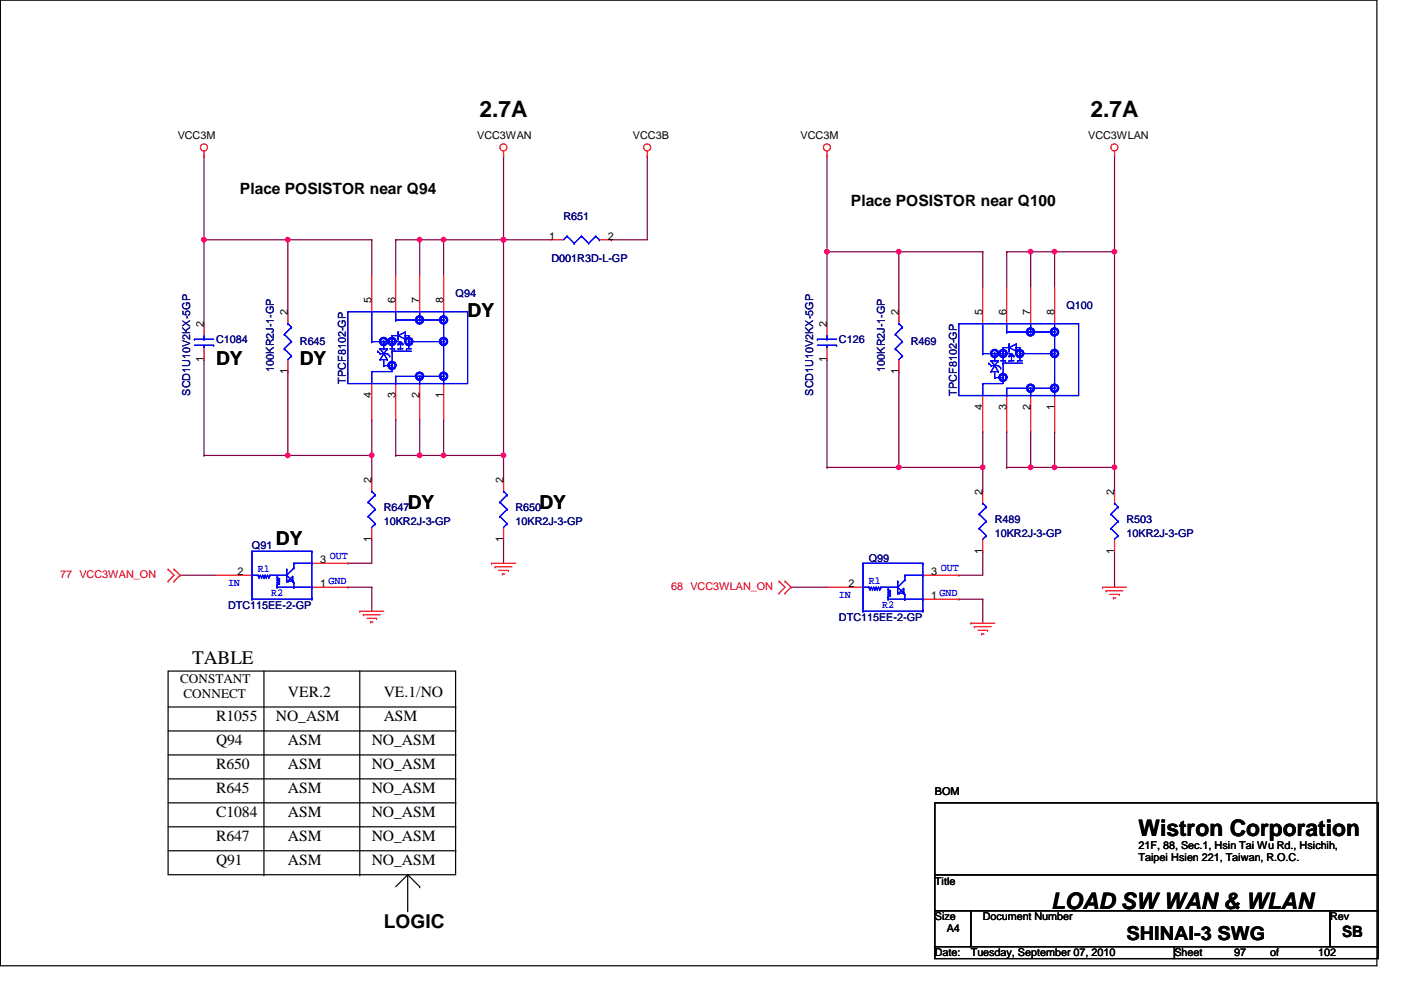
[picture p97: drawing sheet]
<svg xmlns="http://www.w3.org/2000/svg" width="297mm" height="210mm" viewBox="0 0 297 210" stroke-linecap="round" stroke-linejoin="round" font-family="sans-serif">
<defs><g id="words">
<g font-size="4.8">
<text x="101.7" y="24.8">2.7A</text>
<text x="231.2" y="24.8">2.7A</text>
<text x="241.4" y="177.2">Wistron Corporation</text>
<text x="222.8" y="192.7">LOAD SW WAN &amp; WLAN</text>
</g>
<g font-size="4.1">
<text x="99.1" y="67.3">DY</text>
<text x="45.8" y="77.5">DY</text>
<text x="63.6" y="77.5">DY</text>
<text x="86.4" y="107.9">DY</text>
<text x="114.4" y="107.9">DY</text>
<text x="58.5" y="115.6">DY</text>
<text x="40.7" y="140.8">TABLE</text>
<text x="81.4" y="196.8">LOGIC</text>
<text x="238.8" y="199.4">SHINAI-3 SWG</text>
</g>
<g font-size="3.3">
<text x="50.9" y="41.2">Place POSISTOR near Q94</text>
<text x="180.4" y="43.8">Place POSISTOR near Q100</text>
<text x="61" y="147.8">VER.2</text>
<text x="81.4" y="147.8">VE.1/NO</text>
<text x="45.8" y="152.9">R1055</text>
<text x="58.5" y="152.9">NO_ASM</text>
<text x="81.4" y="152.9">ASM</text>
<text x="45.8" y="157.9">Q94</text>
<text x="61" y="157.9">ASM</text>
<text x="78.8" y="157.9">NO_ASM</text>
<text x="45.8" y="163">R650</text>
<text x="61" y="163">ASM</text>
<text x="78.8" y="163">NO_ASM</text>
<text x="45.8" y="168.1">R645</text>
<text x="45.8" y="173.2">C1084</text>
<text x="61" y="168.1">ASM</text>
<text x="61" y="173.2">ASM</text>
<text x="78.8" y="168.1">NO_ASM</text>
<text x="78.8" y="173.2">NO_ASM</text>
<text x="45.8" y="178.3">R647</text>
<text x="61" y="178.3">ASM</text>
<text x="78.8" y="178.3">NO_ASM</text>
<text x="45.8" y="183.3">Q91</text>
<text x="61" y="183.3">ASM</text>
<text x="78.8" y="183.3">NO_ASM</text>
<text x="284.6" y="198.7">SB</text>
</g>
<g font-size="2.8">
<text x="38.2" y="144.8">CONSTANT</text>
<text x="38.9" y="148.1">CONNECT</text>
</g>
<g font-size="2.3">
<text x="37.7" y="29.5">VCC3M</text>
<text x="101.2" y="29.5">VCC3WAN</text>
<text x="134.2" y="29.5">VCC3B</text>
<text x="169.8" y="29.5">VCC3M</text>
<text x="230.7" y="29.5">VCC3WLAN</text>
<text x="116.4" y="50.8">1</text>
<text x="128.9" y="50.8">2</text>
<text x="78.8" y="64.3" transform="rotate(-90 78.8 64.3)">5</text>
<text x="83.9" y="64.3" transform="rotate(-90 83.9 64.3)">6</text>
<text x="88.9" y="64.3" transform="rotate(-90 88.9 64.3)">7</text>
<text x="94" y="64.3" transform="rotate(-90 94 64.3)">8</text>
<text x="43.2" y="69.4" transform="rotate(-90 43.2 69.4)">2</text>
<text x="61" y="66.8" transform="rotate(-90 61 66.8)">2</text>
<text x="175.3" y="69.4" transform="rotate(-90 175.3 69.4)">2</text>
<text x="190.5" y="66.8" transform="rotate(-90 190.5 66.8)">2</text>
<text x="208.3" y="66.8" transform="rotate(-90 208.3 66.8)">5</text>
<text x="213.4" y="66.8" transform="rotate(-90 213.4 66.8)">6</text>
<text x="218.5" y="66.8" transform="rotate(-90 218.5 66.8)">7</text>
<text x="223.6" y="66.8" transform="rotate(-90 223.6 66.8)">8</text>
<text x="43.2" y="76.8" transform="rotate(-90 43.2 76.8)">1</text>
<text x="175.3" y="76.8" transform="rotate(-90 175.3 76.8)">1</text>
<text x="61" y="79.3" transform="rotate(-90 61 79.3)">1</text>
<text x="190.5" y="79.3" transform="rotate(-90 190.5 79.3)">1</text>
<text x="78.8" y="84.4" transform="rotate(-90 78.8 84.4)">4</text>
<text x="83.9" y="84.4" transform="rotate(-90 83.9 84.4)">3</text>
<text x="88.9" y="84.4" transform="rotate(-90 88.9 84.4)">2</text>
<text x="94" y="84.4" transform="rotate(-90 94 84.4)">1</text>
<text x="208.3" y="86.9" transform="rotate(-90 208.3 86.9)">4</text>
<text x="213.4" y="86.9" transform="rotate(-90 213.4 86.9)">3</text>
<text x="218.5" y="86.9" transform="rotate(-90 218.5 86.9)">2</text>
<text x="223.6" y="86.9" transform="rotate(-90 223.6 86.9)">1</text>
<text x="78.8" y="102.4" transform="rotate(-90 78.8 102.4)">2</text>
<text x="106.7" y="102.4" transform="rotate(-90 106.7 102.4)">2</text>
<text x="208.3" y="104.9" transform="rotate(-90 208.3 104.9)">2</text>
<text x="236.3" y="104.9" transform="rotate(-90 236.3 104.9)">2</text>
<text x="67.9" y="119.4">3</text>
<text x="78.8" y="114.9" transform="rotate(-90 78.8 114.9)">1</text>
<text x="106.7" y="114.9" transform="rotate(-90 106.7 114.9)">1</text>
<text x="208.3" y="117.4" transform="rotate(-90 208.3 117.4)">1</text>
<text x="236.3" y="117.4" transform="rotate(-90 236.3 117.4)">1</text>
<text x="50.4" y="121.9">2</text>
<text x="67.9" y="124.5">1</text>
<text x="179.9" y="124.5">2</text>
<text x="197.4" y="121.9">3</text>
<text x="197.4" y="127">1</text>
<text x="198.2" y="168.5">BOM</text>
<text x="241.4" y="179.9">21F, 88, Sec.1, Hsin Tai Wu Rd., Hsichih,</text>
<text x="241.4" y="182.6">Taipei Hsien 221, Taiwan, R.O.C.</text>
<text x="198.2" y="187.5">Title</text>
<text x="198.2" y="195.2">Size</text>
<text x="200.7" y="197.7">A4</text>
<text x="208.4" y="195.2">Document Number</text>
<text x="282" y="195.2">Rev</text>
<text x="198.2" y="202.8">Date:</text>
<text x="205.8" y="202.8">Tuesday, September 07, 2010</text>
<text x="249" y="202.8">Sheet</text>
<text x="261.7" y="202.8">97</text>
<text x="269.3" y="202.8">of</text>
<text x="279.5" y="202.8">102</text>
</g>
<g font-size="2.3" fill="#000080">
<text x="119.5" y="46.6">R651</text>
<text x="116.9" y="55.5">D001R3D-L-GP</text>
<text x="96.6" y="63.1">Q94</text>
<text x="226.1" y="65.6">Q100</text>
<text x="45.8" y="72.7">C1084</text>
<text x="63.6" y="73.2">R645</text>
<text x="177.9" y="72.7">C126</text>
<text x="193.1" y="73.2">R469</text>
<text x="40.3" y="83.9" transform="rotate(-90 40.3 83.9)">SCD1U10V2KX-5GP</text>
<text x="58.1" y="78.8" transform="rotate(-90 58.1 78.8)">100KR2J-1-GP</text>
<text x="73.3" y="81.3" transform="rotate(-90 73.3 81.3)">TPCF8102-GP</text>
<text x="172.4" y="83.9" transform="rotate(-90 172.4 83.9)">SCD1U10V2KX-5GP</text>
<text x="187.6" y="78.8" transform="rotate(-90 187.6 78.8)">100KR2J-1-GP</text>
<text x="202.9" y="83.9" transform="rotate(-90 202.9 83.9)">TPCF8102-GP</text>
<text x="81.4" y="108.3">R647</text>
<text x="81.4" y="111.3">10KR2J-3-GP</text>
<text x="109.3" y="108.3">R650</text>
<text x="109.3" y="111.3">10KR2J-3-GP</text>
<text x="210.9" y="110.8">R489</text>
<text x="210.9" y="113.9">10KR2J-3-GP</text>
<text x="238.8" y="110.8">R503</text>
<text x="238.8" y="113.9">10KR2J-3-GP</text>
<text x="53.4" y="116.4">Q91</text>
<text x="184.2" y="119.2">Q99</text>
<text x="48.3" y="129.1">DTC115EE-2-GP</text>
<text x="177.9" y="131.7">DTC115EE-2-GP</text>
</g>
<g font-size="2.3" fill="#00f">
<text x="69.9" y="118.5">OUT</text>
<text x="48.3" y="124.3">IN</text>
<text x="54.7" y="121.3">R1</text>
<text x="69.7" y="123.8">GND</text>
<text x="184.2" y="123.8">R1</text>
<text x="199.5" y="121">OUT</text>
<text x="57.5" y="126.4">R2</text>
<text x="177.9" y="126.9">IN</text>
<text x="187" y="128.9">R2</text>
<text x="199.2" y="126.4">GND</text>
</g>
<g font-size="2.3" fill="#f00">
<text x="12.8" y="122.5">77 VCC3WAN_ON</text>
<text x="142.3" y="125.1">68 VCC3WLAN_ON</text>
</g>
</g></defs>
<path d="M.1 0h291.8v204.8h-291.8z" fill="none" stroke="#000" stroke-width=".25"/>
<path d="M208.4 53.4h.1M208.4 53.4v7.6M190.6 99.1h.1M190.6 99.1h17.8M208.4 99.1h.1M208.4 99.1v5.1" fill="none" stroke="#800040" stroke-width=".25"/>
<circle cx="208.3" cy="99.1" r=".49" fill="#f0f"/>
<circle cx="208.3" cy="99.1" r=".49" fill="none" stroke="#f0f" stroke-width=".25"/>
<g fill="none" stroke="#800040" stroke-width=".25">
<path d="M175.3 33.1h.1M175.3 33.1v20.3M190.6 53.4h.1M190.6 53.4h17.8M208.4 91.5h.1M208.4 91.5v7.6M213.4 91.5h.1M213.4 91.5v7.6M236.3 99.1h.1M236.3 99.1v5.1M208.4 116.9h.1M208.4 116.9v5.1h-5.1"/>
<path d="M236.3 116.9h.1M236.3 116.9v7.6M167.7 124.5h.1M167.7 124.5h7.6M203.3 122h.1M208.4 127h.1M208.4 127v5.1"/>
</g>
<circle cx="190.6" cy="53.4" r=".49" fill="#f0f"/>
<circle cx="190.6" cy="53.4" r=".49" fill="none" stroke="#f0f" stroke-width=".25"/>
<path d="M218.5 99.1h.1M218.5 99.1h5.1" fill="none" stroke="#800040" stroke-width=".25"/>
<circle cx="218.5" cy="99.1" r=".49" fill="#f0f"/>
<circle cx="218.5" cy="99.1" r=".49" fill="none" stroke="#f0f" stroke-width=".25"/>
<path d="M223.6 91.5h.1M223.6 91.5v7.6" fill="none" stroke="#800040" stroke-width=".25"/>
<circle cx="223.6" cy="99.1" r=".49" fill="#f0f"/>
<circle cx="223.6" cy="99.1" r=".49" fill="none" stroke="#f0f" stroke-width=".25"/>
<path d="M218.5 53.4h.1M218.5 53.4h5.1" fill="none" stroke="#800040" stroke-width=".25"/>
<circle cx="218.5" cy="53.4" r=".49" fill="#f0f"/>
<circle cx="218.5" cy="53.4" r=".49" fill="none" stroke="#f0f" stroke-width=".25"/>
<g fill="none" stroke="#800040" stroke-width=".25">
<path d="M175.3 53.4h.1M175.3 53.4h15.3M175.3 53.4v15.2M190.6 53.4h.1M190.6 53.4v12.7M213.4 53.4h.1M213.4 53.4h5.1M213.4 53.4v7.6M223.6 53.4h.1M223.6 53.4v7.6M175.3 76.2h.1M175.3 76.2v22.9"/>
<path d="M213.4 99.1h.1M218.5 91.5h.1M218.5 91.5v7.6h-5.1M203.3 127h.1M203.3 127h5.1"/>
</g>
<circle cx="175.3" cy="53.4" r=".49" fill="#f0f"/>
<circle cx="175.3" cy="53.4" r=".49" fill="none" stroke="#f0f" stroke-width=".25"/>
<path d="M218.5 53.4h.1M218.5 53.4v7.6M223.6 53.4h.1M223.6 53.4h12.7" fill="none" stroke="#800040" stroke-width=".25"/>
<circle cx="223.6" cy="53.4" r=".49" fill="#f0f"/>
<circle cx="223.6" cy="53.4" r=".49" fill="none" stroke="#f0f" stroke-width=".25"/>
<path d="M190.6 78.8h.1M190.6 78.8v20.3h-15.3M175.3 99.1h.1" fill="none" stroke="#800040" stroke-width=".25"/>
<circle cx="190.6" cy="99.1" r=".49" fill="#f0f"/>
<circle cx="190.6" cy="99.1" r=".49" fill="none" stroke="#f0f" stroke-width=".25"/>
<path d="M236.3 53.4h.1M236.3 53.4v45.7" fill="none" stroke="#800040" stroke-width=".25"/>
<circle cx="236.3" cy="99.1" r=".49" fill="#f0f"/>
<circle cx="236.3" cy="99.1" r=".49" fill="none" stroke="#f0f" stroke-width=".25"/>
<circle cx="236.3" cy="53.4" r=".49" fill="#f0f"/>
<circle cx="236.3" cy="53.4" r=".49" fill="none" stroke="#f0f" stroke-width=".25"/>
<path d="M78.8 50.8h.1M78.8 50.8v7.7M61 96.6h.1M61 96.6h17.8M78.8 96.6h.1M78.8 96.6v5M223.6 99.1h.1M223.6 99.1h12.7" fill="none" stroke="#800040" stroke-width=".25"/>
<circle cx="78.8" cy="96.5" r=".49" fill="#f0f"/>
<circle cx="78.8" cy="96.5" r=".49" fill="none" stroke="#f0f" stroke-width=".25"/>
<g fill="none" stroke="#800040" stroke-width=".25">
<path d="M43.3 33.1h.1M43.3 33.1v17.7M61 50.8h.1M61 50.8h17.8M78.8 88.9h.1M78.8 88.9v7.7M83.9 88.9h.1M83.9 88.9v7.7M106.8 96.6h.1M106.8 96.6v5M73.7 119.4h.1M78.8 114.3h.1"/>
<path d="M78.8 114.3v5.1h-5.1M106.8 114.3h.1M106.8 114.3v5.1M38.2 122h.1M38.2 122h7.6M78.8 124.5h.1M78.8 124.5v5.1"/>
</g>
<circle cx="61" cy="50.8" r=".49" fill="#f0f"/>
<circle cx="61" cy="50.8" r=".49" fill="none" stroke="#f0f" stroke-width=".25"/>
<path d="M89 96.6h.1M89 96.6h5.1" fill="none" stroke="#800040" stroke-width=".25"/>
<circle cx="89" cy="96.5" r=".49" fill="#f0f"/>
<circle cx="89" cy="96.5" r=".49" fill="none" stroke="#f0f" stroke-width=".25"/>
<path d="M94.1 88.9h.1M94.1 88.9v7.7" fill="none" stroke="#800040" stroke-width=".25"/>
<circle cx="94" cy="96.5" r=".49" fill="#f0f"/>
<circle cx="94" cy="96.5" r=".49" fill="none" stroke="#f0f" stroke-width=".25"/>
<path d="M89 50.8h.1M89 50.8h5.1" fill="none" stroke="#800040" stroke-width=".25"/>
<circle cx="89" cy="50.8" r=".49" fill="#f0f"/>
<circle cx="89" cy="50.8" r=".49" fill="none" stroke="#f0f" stroke-width=".25"/>
<g fill="none" stroke="#800040" stroke-width=".25">
<path d="M43.3 50.8h.1M43.3 50.8h17.7M43.3 50.8v17.8M61 50.8h.1M61 50.8v15.3M83.9 50.8h.1M83.9 50.8h5.1M83.9 50.8v7.7M94.1 50.8h.1M94.1 50.8v7.7M43.3 76.2h.1M43.3 76.2v20.4"/>
<path d="M83.9 96.6h.1M89 88.9h.1M89 88.9v7.7h-5.1M73.7 124.5h.1M73.7 124.5h5.1"/>
</g>
<circle cx="43.2" cy="50.8" r=".49" fill="#f0f"/>
<circle cx="43.2" cy="50.8" r=".49" fill="none" stroke="#f0f" stroke-width=".25"/>
<path d="M89 50.8h.1M89 50.8v7.7M94.1 50.8h.1M94.1 50.8h12.7" fill="none" stroke="#800040" stroke-width=".25"/>
<circle cx="106.7" cy="50.8" r=".49" fill="#f0f"/>
<circle cx="106.7" cy="50.8" r=".49" fill="none" stroke="#f0f" stroke-width=".25"/>
<circle cx="94" cy="50.8" r=".49" fill="#f0f"/>
<circle cx="94" cy="50.8" r=".49" fill="none" stroke="#f0f" stroke-width=".25"/>
<path d="M61 78.8h.1M61 78.8v17.8h-17.7M43.3 96.6h.1" fill="none" stroke="#800040" stroke-width=".25"/>
<circle cx="61" cy="96.5" r=".49" fill="#f0f"/>
<circle cx="61" cy="96.5" r=".49" fill="none" stroke="#f0f" stroke-width=".25"/>
<path d="M106.8 50.8h.1M106.8 50.8v45.8" fill="none" stroke="#800040" stroke-width=".25"/>
<circle cx="106.7" cy="96.5" r=".49" fill="#f0f"/>
<circle cx="106.7" cy="96.5" r=".49" fill="none" stroke="#f0f" stroke-width=".25"/>
<circle cx="106.7" cy="50.8" r=".49" fill="#f0f"/>
<circle cx="106.7" cy="50.8" r=".49" fill="none" stroke="#f0f" stroke-width=".25"/>
<path d="M106.8 33.1h.1M106.8 33.1v17.7M137.2 33.1h.1M137.2 33.1v17.7h-7.6M236.3 33.1h.1M236.3 33.1v20.3M106.8 50.8h.1M106.8 50.8h10.1M129.6 50.8h.1M94.1 96.6h.1M94.1 96.6h12.7" fill="none" stroke="#800040" stroke-width=".25"/>
<g fill="none" stroke="#f00" stroke-width=".25">
<path d="M43.3 33.1h.1M43.3 32v1.1M106.8 33.1h.1M106.8 32v1.1M137.2 33.1h.1M137.2 32v1.1M175.3 33.1h.1M175.3 32v1.1M236.3 33.1h.1M236.3 32v1.1M78.8 58.5v7.6M83.9 58.5v7.6"/>
<path d="M89 58.5v7.6M94.1 58.5v7.6M61 66.1v2.5M61 76.2v2.6M190.6 66.1v2.5M190.6 76.2v2.6M78.8 81.3v7.6M83.9 81.3v7.6M89 81.3v7.6M94.1 81.3v7.6M66.1 119.4h7.6M104.2 119.4h.1"/>
<path d="M104.2 119.4h5.1M106.8 101.6v2.6M106.8 111.8v2.5M35.6 120.7h.1M35.6 123.2h.1M35.6 120.7l1.3 1.3-1.3 1.2M36.9 123.2h.1M36.9 120.7h.1M36.9 120.7l1.3 1.3-1.3 1.2M45.8 122h7.6M66.1 124.5h7.6M76.3 129.6h.1"/>
<path d="M76.3 129.6h5.1M77 130.3h.1M77 130.3h3.6M77.8 131.1h2M78.6 131.9h.1M78.6 131.9h.5M79.8 131.1h.1M105 120.2h.1M105 120.2h3.5M105.7 120.9h2.1M106.5 121.7h.1M106.5 121.7h.5"/>
<path d="M107.8 120.9h.1M165.2 123.2h.1M165.2 125.8h.1M165.2 123.2l1.3 1.3-1.3 1.3M166.5 125.8h.1M166.5 123.2h.1M166.5 123.2l1.2 1.3-1.2 1.3M175.3 124.5h7.7M195.7 122h7.6M195.7 127h7.6M205.8 132.1h.1M205.8 132.1h5.1"/>
<path d="M206.6 132.9h.1M206.6 132.9h3.5M207.3 133.6h2.1M208.1 134.4h.1M208.1 134.4h.5M209.4 133.6h.1M233.8 124.5h.1M233.8 124.5h5M234.5 125.3h.1M234.5 125.3h3.6M235.3 126h2M236 126.8h.1"/>
<path d="M236 126.8h.6M237.3 126h.1"/>
<circle cx="43.2" cy="31.3" r=".75"/>
<circle cx="106.7" cy="31.3" r=".75"/>
<circle cx="137.2" cy="31.3" r=".75"/>
<circle cx="175.3" cy="31.3" r=".75"/>
<circle cx="236.3" cy="31.3" r=".75"/>
</g>
<g fill="none" stroke="#000" stroke-width=".25">
<path d="M35.6 142.3h61v43.2h-61zM35.6 149.9h61M35.6 155h61M56 142.3v43.2M76.3 142.3v43.2M96.6 149.9h.1M96.6 155h.1M35.6 175.3h61M35.6 160.1h61M35.6 165.1h61M35.6 170.2h61M96.6 175.3h.1"/>
<path d="M96.6 160.1h.1M96.6 165.1h.1M96.6 170.2h.1M198.2 170.2h94v15.3h-94zM35.6 180.4h61M56 185.5h.1M76.3 185.5h.1M86.4 185.5h.1M86.4 193.1h.1M86.4 185.5l-2.5 2.5M86.4 185.5l2.6 2.5M86.4 185.5v7.6"/>
<path d="M89 188h.1M96.6 180.4h.1M198.2 185.5h94v7.6h-94zM198.2 193.1h7.6v7.6h-7.6zM205.8 193.1h76.2v7.6h-76.2zM282 193.1h10.2v7.6h-10.2zM198.2 200.7h50.8v2.5h-50.8zM249 200.7h43.2v2.5h-43.2z"/>
</g>
<g fill="none" stroke="#00f" stroke-width=".25">
<path d="M60.3 74h.1M60.3 70.9h.1M60.3 74l1.5 1.5M60.3 70.9l1.5 1.5M61 68.6h.1M61 68.6l.8 .8M61.8 75.5h.1M61.8 72.4h.1M61.8 69.4h.1M61.8 75.5l-.8 .7M61.8 72.4l-1.5 1.6M61.8 69.4l-1.5 1.5"/>
<path d="M73.7 66.1h25.4v15.2h-25.4zM78.8 72.4h.1M78.8 78.8h.1M78.8 66.1v6.3M78.8 78.8v2.5M78.8 72.4h6.1M80.1 74.5h.1M80.1 74.5l.5 .5M80.6 74h.1M80.6 75h.1M80.6 76.2h.1M80.6 74h1.5"/>
<path d="M80.6 74l.8 1M80.6 75h1.5M80.6 76.2h1.5M81.4 75h.1M81.4 74h.1M81.4 77.5h.1M81.4 72.4v1.6M81.4 76.2v1.3M81.4 75l-.8 1.2M81.4 75l.7 1.2M82.1 74h.1M82.1 75h.1"/>
<path d="M82.1 76.2h.1M82.1 74l-.7 1M82.1 75l.5 .5M82.6 75.5h.1M82.6 74h1M83.1 72.9h.1M83.1 71.2h.1M83.1 74h.1M83.1 74.5h.1M83.1 71.2v2.8M83.1 74.5v4.3h-4.3M83.1 71.2h1.3"/>
<path d="M83.1 74.5h4.1M83.6 74h.1M83.9 67.9h.1M83.9 79.8h.1M83.9 67.9h10.2M83.9 66.1v1.8M83.9 79.8v1.5M83.9 79.8h10.2M84.4 71.2h.1M84.4 71.7h.1M84.4 71.9h.1M84.4 70.4h.1"/>
<path d="M84.4 72.9h.1M84.4 74h.1M84.4 74h1M84.4 71.2l1.5 .7M84.4 70.4v1.5M84.4 72.9h1M84.9 72.4h.1M84.9 72.4v1.6M84.9 72.4l.5 .5M84.9 72.4l-.5 .5M85.4 72.9h.1M85.9 71.9h.1"/>
<path d="M85.9 70.4h.1M85.9 71.2h.1M85.9 71.2h.8M85.9 70.4l-1.5 .8M85.9 70.4v1.5M86.2 74h.1M86.2 74h1M86.7 71.2h.1M86.7 72.9h.1M86.7 72.4h.1M86.7 71.2v2.8M86.7 72.4h7.4"/>
<path d="M89 67.9h.1M89 66.1v1.8M89 79.8v1.5M94.1 66.1v15.2M189.8 74h.1M189.8 70.9h.1M189.8 74l1.5 1.5M189.8 70.9l1.5 1.5M190.6 68.6h.1M190.6 68.6l.7 .8M191.3 75.5h.1M191.3 72.4h.1"/>
<path d="M191.3 69.4h.1M191.3 75.5l-.7 .7M191.3 72.4l-1.5 1.6M191.3 69.4l-1.5 1.5M83.9 81.3h.1M89 81.3h.1M94.1 81.3h.1M53.4 116.9h.1M53.4 116.9v10.1M53.4 116.9h12.7M62.3 119.4h.1M62.3 119.4v1"/>
<path d="M62.3 119.4h3.8M66.1 119.4h.1M66.1 116.9h.1M66.1 116.9v10.1M106 109.5h.1M106 106.5h.1M106 109.5l1.5 1.5M106 106.5l1.5 1.5M106.8 104.2h.1M106.8 104.2l.7 .7M107.5 111h.1M107.5 108h.1"/>
<path d="M107.5 104.9h.1M107.5 111l-.7 .8M107.5 108l-1.5 1.5M107.5 104.9l-1.5 1.6M183 119.4h.1M183 119.4h12.7M183 119.4v10.2M195.7 119.4h.1M195.7 119.4v10.2M53.4 127h.1M53.4 122h1.3M53.4 127h12.7"/>
<path d="M54.7 122h.1M54.7 122l.2 .5M54.9 122.5h.1M55.2 122h.1M55.2 122l-.3 .5M55.2 122l.3 .5M55.5 122.5h.1M55.7 122h.1M55.7 122l-.2 .5M55.7 122l.3 .5M56 122.5h.1M56.2 122h.1"/>
<path d="M56.2 122l-.2 .5M56.2 122l.3 .5M56.5 122.5h.1M56.7 122h.1M56.7 122l-.2 .5M56.7 122l.3 .5M57 122.5h.1M57.2 122h.1M57.2 122h3.6M57.2 122l-.2 .5M58.8 122.5h.1M58.8 123h.1"/>
<path d="M58.8 123.5h.1M58.8 124h.1M58.8 124.5h.1M58.8 124.5h7.3M58.8 122v.5M58.8 124v.5M58.8 122.5l.5 .2M58.8 123l.5 .2M58.8 123.5l.5 .2M59.3 122.7h.1M59.3 123.2h.1M59.3 123.7h.1"/>
<path d="M59.3 122.7l-.5 .3M59.3 123.2l-.5 .3M59.3 123.7l-.5 .3M60.8 122h.1M60.8 120.7h.1M60.8 123.2h.1M60.8 120.7v2.5M60.8 122l1.5 1.5M61 123.2h.1M61 123.2h1.1M62.1 122.2h.1M62.1 123h.1"/>
<path d="M62.1 123.2h.1M62.1 122.2l-1.1 1M62.1 122.2v1M62.3 123.5h.1M62.3 124.5h.1M62.3 120.4h.1M62.3 123.5v1M62.3 120.4l-1.5 1.6M66.1 124.5h.1M66.1 126.8h.1M66.1 127h.1M183 129.6h.1"/>
<path d="M183 124.5h1.2M183 129.6h12.7M184.2 124.5h.1M184.2 124.5l.3 .5M184.5 125h.1M184.7 124.5h.1M184.7 124.5l-.2 .5M184.7 124.5l.3 .5M185 125h.1M185.2 124.5h.1M185.2 124.5l-.2 .5M185.2 124.5l.3 .5"/>
<path d="M185.5 125h.1M185.8 124.5h.1M185.8 124.5l-.3 .5M185.8 124.5l.2 .5M186 125h.1M186.3 124.5h.1M186.3 124.5l-.3 .5M186.3 124.5l.2 .5M186.5 125h.1M186.8 124.5h.1M186.8 124.5h3.5M186.8 124.5l-.3 .5"/>
<path d="M188.3 125h.1M188.3 125.5h.1M188.3 126h.1M188.3 126.5h.1M188.3 127h.1M188.3 127h7.4M188.3 124.5v.5M188.3 126.5v.5M188.3 125l.5 .3M188.3 125.5l.5 .3M188.3 126l.5 .3M188.8 125.3h.1"/>
<path d="M188.8 125.8h.1M188.8 126.3h.1M188.8 125.3l-.5 .2M188.8 125.8l-.5 .2M188.8 126.3l-.5 .2M190.3 124.5h.1M190.3 123.2h.1M190.3 125.8h.1M190.3 123.2v2.6M190.3 124.5l1.6 1.5M190.6 125.8h.1M190.6 125.8h1"/>
<path d="M191.6 124.8h.1M191.6 125.5h.1M191.6 125.8h.1M191.6 124.8l-1 1M191.6 124.8v1M191.9 126h.1M191.9 127h.1M191.9 123h.1M191.9 122h.1M191.9 122h3.8M191.9 122v1M191.9 126v1"/>
<path d="M191.9 123l-1.6 1.5M195.7 127h.1M195.7 122h.1M195.7 129.3h.1M195.7 129.6h.1"/>
</g>
<path d="M88.8 79.6h.3v.3h-.3z" fill-rule="evenodd" fill="#00f"/>
<path d="M88.8 79.6h.3v.3h-.3z" fill="none" stroke="#00f" stroke-width="1.5"/>
<path d="M93.9 79.6h.3v.3h-.3z" fill-rule="evenodd" fill="#00f"/>
<path d="M93.9 79.6h.3v.3h-.3z" fill="none" stroke="#00f" stroke-width="1.5"/>
<path d="M93.9 72.2h.3v.4h-.3z" fill-rule="evenodd" fill="#00f"/>
<path d="M93.9 72.2h.3v.4h-.3z" fill="none" stroke="#00f" stroke-width="1.5"/>
<path d="M93.9 67.7h.3v.3h-.3z" fill-rule="evenodd" fill="#00f"/>
<path d="M93.9 67.7h.3v.3h-.3z" fill="none" stroke="#00f" stroke-width="1.5"/>
<path d="M88.8 67.7h.3v.3h-.3z" fill-rule="evenodd" fill="#00f"/>
<path d="M88.8 67.7h.3v.3h-.3z" fill="none" stroke="#00f" stroke-width="1.5"/>
<path d="M86.5 72.2h.3v.4h-.3z" fill-rule="evenodd" fill="#00f"/>
<path d="M86.5 72.2h.3v.4h-.3z" fill="none" stroke="#00f" stroke-width="1.5"/>
<path d="M82.9 72.2h.4v.4h-.4z" fill-rule="evenodd" fill="#00f"/>
<path d="M82.9 72.2h.4v.4h-.4z" fill="none" stroke="#00f" stroke-width="1.5"/>
<path d="M81.2 72.2h.3v.4h-.3z" fill-rule="evenodd" fill="#00f"/>
<path d="M81.2 72.2h.3v.4h-.3z" fill="none" stroke="#00f" stroke-width="1.5"/>
<path d="M81.4 77.5h.1M81.4 77.5h1.7" fill="none" stroke="#00f" stroke-width=".25"/>
<path d="M82.9 77.3h.4v.3h-.4z" fill-rule="evenodd" fill="#00f"/>
<path d="M82.9 77.3h.4v.3h-.4z" fill="none" stroke="#00f" stroke-width="1.5"/>
<g fill="none" stroke="#00f" stroke-width=".25">
<path d="M73.7 66.1h25.4v15.2h-25.4zM78.8 72.4h.1M78.8 78.8h.1M78.8 66.1v6.3M78.8 78.8v2.5M78.8 72.4h6.1M80.1 74.5h.1M80.1 74.5l.5 .5M80.6 74h.1M80.6 75h.1M80.6 76.2h.1M80.6 74h1.5"/>
<path d="M80.6 74l.8 1M80.6 75h1.5M80.6 76.2h1.5M81.4 75h.1M81.4 74h.1M81.4 77.5h.1M81.4 72.4v1.6M81.4 76.2v1.3M81.4 75l-.8 1.2M81.4 75l.7 1.2M82.1 74h.1M82.1 75h.1"/>
<path d="M82.1 76.2h.1M82.1 74l-.7 1M82.1 75l.5 .5M82.6 75.5h.1M82.6 74h1M83.1 72.9h.1M83.1 71.2h.1M83.1 74h.1M83.1 74.5h.1M83.1 71.2v2.8M83.1 74.5v4.3h-4.3M83.1 71.2h1.3"/>
<path d="M83.1 74.5h4.1M83.6 74h.1M83.9 67.9h.1M83.9 79.8h.1M83.9 67.9h10.2M83.9 66.1v1.8M83.9 79.8v1.5M83.9 79.8h10.2M84.4 71.2h.1M84.4 71.7h.1M84.4 71.9h.1M84.4 70.4h.1"/>
<path d="M84.4 72.9h.1M84.4 74h.1M84.4 74h1M84.4 71.2l1.5 .7M84.4 70.4v1.5M84.4 72.9h1M84.9 72.4h.1M84.9 72.4v1.6M84.9 72.4l.5 .5M84.9 72.4l-.5 .5M85.4 72.9h.1M85.9 71.9h.1"/>
<path d="M85.9 70.4h.1M85.9 71.2h.1M85.9 71.2h.8M85.9 70.4l-1.5 .8M85.9 70.4v1.5M86.2 74h.1M86.2 74h1M86.7 71.2h.1M86.7 72.9h.1M86.7 72.4h.1M86.7 71.2v2.8M86.7 72.4h7.4"/>
<path d="M89 67.9h.1M89 66.1v1.8M89 79.8v1.5M94.1 66.1v15.2M83.9 81.3h.1M89 81.3h.1M94.1 81.3h.1"/>
</g>
<path d="M88.8 79.6h.3v.3h-.3z" fill-rule="evenodd" fill="#00f"/>
<path d="M88.8 79.6h.3v.3h-.3z" fill="none" stroke="#00f" stroke-width="1.5"/>
<path d="M93.9 79.6h.3v.3h-.3z" fill-rule="evenodd" fill="#00f"/>
<path d="M93.9 79.6h.3v.3h-.3z" fill="none" stroke="#00f" stroke-width="1.5"/>
<path d="M93.9 72.2h.3v.4h-.3z" fill-rule="evenodd" fill="#00f"/>
<path d="M93.9 72.2h.3v.4h-.3z" fill="none" stroke="#00f" stroke-width="1.5"/>
<path d="M93.9 67.7h.3v.3h-.3z" fill-rule="evenodd" fill="#00f"/>
<path d="M93.9 67.7h.3v.3h-.3z" fill="none" stroke="#00f" stroke-width="1.5"/>
<path d="M88.8 67.7h.3v.3h-.3z" fill-rule="evenodd" fill="#00f"/>
<path d="M88.8 67.7h.3v.3h-.3z" fill="none" stroke="#00f" stroke-width="1.5"/>
<path d="M86.5 72.2h.3v.4h-.3z" fill-rule="evenodd" fill="#00f"/>
<path d="M86.5 72.2h.3v.4h-.3z" fill="none" stroke="#00f" stroke-width="1.5"/>
<path d="M82.9 72.2h.4v.4h-.4z" fill-rule="evenodd" fill="#00f"/>
<path d="M82.9 72.2h.4v.4h-.4z" fill="none" stroke="#00f" stroke-width="1.5"/>
<path d="M81.2 72.2h.3v.4h-.3z" fill-rule="evenodd" fill="#00f"/>
<path d="M81.2 72.2h.3v.4h-.3z" fill="none" stroke="#00f" stroke-width="1.5"/>
<path d="M81.4 77.5h.1M81.4 77.5h1.7" fill="none" stroke="#00f" stroke-width=".25"/>
<path d="M82.9 77.3h.4v.3h-.4z" fill-rule="evenodd" fill="#00f"/>
<path d="M82.9 77.3h.4v.3h-.4z" fill="none" stroke="#00f" stroke-width="1.5"/>
<g fill="none" stroke="#f00" stroke-width=".25">
<path d="M116.9 50.8h2.6M127.1 50.8h2.5M43.3 68.6v2.6M43.3 73.7v2.5M175.3 68.6v2.6M175.3 73.7v2.5M208.4 61v7.6M213.4 61v7.6M218.5 61v7.6M223.6 61v7.6M208.4 83.9v7.6M213.4 83.9v7.6"/>
<path d="M218.5 83.9v7.6M223.6 83.9v7.6M78.8 101.6v2.6M78.8 111.8v2.5M236.3 104.2v2.5M236.3 114.3v2.6"/>
</g>
<g fill="none" stroke="#00f" stroke-width=".25">
<path d="M120.2 50.1h.1M120.2 50.1l-.7 .7M120.2 50.1l1.5 1.5M121.7 51.6h.1M123.3 50.1h.1M123.3 50.1l-1.6 1.5M123.3 50.1l1.5 1.5M124.8 51.6h.1M126.3 50.1h.1M126.3 50.1l-1.5 1.5M126.3 50.1l.8 .7M127.1 50.8h.1"/>
<path d="M41.2 71.9h.1M41.2 73.2h4.1M41.2 71.9h4.1M43.3 73.2h.1M43.3 71.9h.1M43.3 71.2v.7M43.3 73.2v.5M45.3 73.2h.1M173.3 71.9h.1M173.3 73.2h4.1M173.3 71.9h4.1M175.3 73.2h.1"/>
<path d="M175.3 71.9h.1M175.3 71.2v.7M175.3 73.2v.5M177.4 73.2h.1M203.3 68.6h25.4v15.3h-25.4zM208.4 75h.1M208.4 68.6v6.4M208.4 75h6.1M209.6 77h.1M209.6 77l.5 .5M210.1 76.5h.1M210.1 77.5h.1"/>
<path d="M210.1 78.8h.1M210.1 76.5h1.6M210.1 76.5l.8 1M210.1 77.5h1.6M210.1 78.8h1.6M210.9 77.5h.1M210.9 76.5h.1M210.9 75v1.5M210.9 78.8v1.3M210.9 77.5l-.8 1.3M210.9 77.5l.8 1.3M211.7 76.5h.1"/>
<path d="M211.7 77.5h.1M211.7 78.8h.1M211.7 76.5l-.8 1M211.7 77.5l.5 .5M212.2 78h.1M212.2 76.5h1M212.7 75.5h.1M212.7 73.7h.1M212.7 76.5h.1M212.7 77h.1M212.7 73.7v2.8M212.7 77v4.3h-4.3"/>
<path d="M212.7 73.7h1.2M212.7 77h4M213.2 76.5h.1M213.4 70.4h.1M213.4 70.4h10.2M213.4 68.6v1.8M213.9 73.7h.1M213.9 74.2h.1M213.9 74.5h.1M213.9 72.9h.1M213.9 75.5h.1M213.9 76.5h.1"/>
<path d="M213.9 76.5h1.1M213.9 73.7l1.6 .8M213.9 72.9v1.6M213.9 75.5h1.1M214.5 75h.1M214.5 75v1.5M214.5 75l.5 .5M214.5 75l-.6 .5M215 75.5h.1M215.5 74.5h.1M215.5 72.9h.1M215.5 73.7h.1"/>
<path d="M215.5 73.7h.7M215.5 72.9l-1.6 .8M215.5 72.9v1.6M215.7 76.5h.1M215.7 76.5h1M216.2 73.7h.1M216.2 75.5h.1M216.2 75h.1M216.2 73.7v2.8M216.2 75h7.4M218.5 70.4h.1M218.5 68.6v1.8"/>
<path d="M223.6 68.6v15.3M208.4 81.3h.1M208.4 81.3v2.6M210.9 80.1h.1M213.4 83.9h.1M213.4 82.3h.1M213.4 82.3v1.6M213.4 82.3h10.2M218.5 83.9h.1M218.5 82.3v1.6M223.6 83.9h.1M78.1 109.5h.1"/>
<path d="M78.1 106.5h.1M78.1 109.5l1.5 1.5M78.1 106.5l1.5 1.5M78.8 104.2h.1M78.8 104.2l.8 .7M79.6 111h.1M79.6 108h.1M79.6 104.9h.1M79.6 111l-.8 .8M79.6 108l-1.5 1.5M79.6 104.9l-1.5 1.6M235.5 112.1h.1"/>
<path d="M235.5 109h.1M235.5 112.1l1.6 1.5M235.5 109l1.6 1.5M236.3 106.7h.1M236.3 106.7l.8 .8M237.1 113.6h.1M237.1 110.5h.1M237.1 107.5h.1M237.1 113.6l-.8 .7M237.1 110.5l-1.6 1.6M237.1 107.5l-1.6 1.5"/>
</g>
<path d="M218.3 82.1h.4v.4h-.4z" fill-rule="evenodd" fill="#00f"/>
<path d="M218.3 82.1h.4v.4h-.4z" fill="none" stroke="#00f" stroke-width="1.5"/>
<path d="M223.4 82.1h.3v.4h-.3z" fill-rule="evenodd" fill="#00f"/>
<path d="M223.4 82.1h.3v.4h-.3z" fill="none" stroke="#00f" stroke-width="1.5"/>
<path d="M223.4 74.8h.3v.3h-.3z" fill-rule="evenodd" fill="#00f"/>
<path d="M223.4 74.8h.3v.3h-.3z" fill="none" stroke="#00f" stroke-width="1.5"/>
<path d="M223.4 70.2h.3v.3h-.3z" fill-rule="evenodd" fill="#00f"/>
<path d="M223.4 70.2h.3v.3h-.3z" fill="none" stroke="#00f" stroke-width="1.5"/>
<path d="M218.3 70.2h.4v.3h-.4z" fill-rule="evenodd" fill="#00f"/>
<path d="M218.3 70.2h.4v.3h-.4z" fill="none" stroke="#00f" stroke-width="1.5"/>
<path d="M216 74.8h.4v.3h-.4z" fill-rule="evenodd" fill="#00f"/>
<path d="M216 74.8h.4v.3h-.4z" fill="none" stroke="#00f" stroke-width="1.5"/>
<path d="M212.5 74.8h.3v.3h-.3z" fill-rule="evenodd" fill="#00f"/>
<path d="M212.5 74.8h.3v.3h-.3z" fill="none" stroke="#00f" stroke-width="1.5"/>
<path d="M210.7 74.8h.3v.3h-.3z" fill-rule="evenodd" fill="#00f"/>
<path d="M210.7 74.8h.3v.3h-.3z" fill="none" stroke="#00f" stroke-width="1.5"/>
<path d="M210.9 80.1h.1M210.9 80.1h1.8" fill="none" stroke="#00f" stroke-width=".25"/>
<path d="M212.5 79.9h.3v.3h-.3z" fill-rule="evenodd" fill="#00f"/>
<path d="M212.5 79.9h.3v.3h-.3z" fill="none" stroke="#00f" stroke-width="1.5"/>
<g fill="none" stroke="#00f" stroke-width=".25">
<path d="M203.3 68.6h25.4v15.3h-25.4zM208.4 75h.1M208.4 68.6v6.4M208.4 75h6.1M209.6 77h.1M209.6 77l.5 .5M210.1 76.5h.1M210.1 77.5h.1M210.1 78.8h.1M210.1 76.5h1.6M210.1 76.5l.8 1M210.1 77.5h1.6"/>
<path d="M210.1 78.8h1.6M210.9 77.5h.1M210.9 76.5h.1M210.9 75v1.5M210.9 78.8v1.3M210.9 77.5l-.8 1.3M210.9 77.5l.8 1.3M211.7 76.5h.1M211.7 77.5h.1M211.7 78.8h.1M211.7 76.5l-.8 1M211.7 77.5l.5 .5"/>
<path d="M212.2 78h.1M212.2 76.5h1M212.7 75.5h.1M212.7 73.7h.1M212.7 76.5h.1M212.7 77h.1M212.7 73.7v2.8M212.7 77v4.3h-4.3M212.7 73.7h1.2M212.7 77h4M213.2 76.5h.1M213.4 70.4h.1"/>
<path d="M213.4 70.4h10.2M213.4 68.6v1.8M213.9 73.7h.1M213.9 74.2h.1M213.9 74.5h.1M213.9 72.9h.1M213.9 75.5h.1M213.9 76.5h.1M213.9 76.5h1.1M213.9 73.7l1.6 .8M213.9 72.9v1.6M213.9 75.5h1.1"/>
<path d="M214.5 75h.1M214.5 75v1.5M214.5 75l.5 .5M214.5 75l-.6 .5M215 75.5h.1M215.5 74.5h.1M215.5 72.9h.1M215.5 73.7h.1M215.5 73.7h.7M215.5 72.9l-1.6 .8M215.5 72.9v1.6M215.7 76.5h.1"/>
<path d="M215.7 76.5h1M216.2 73.7h.1M216.2 75.5h.1M216.2 75h.1M216.2 73.7v2.8M216.2 75h7.4M218.5 70.4h.1M218.5 68.6v1.8M223.6 68.6v15.3M208.4 81.3h.1M208.4 81.3v2.6M210.9 80.1h.1"/>
<path d="M213.4 83.9h.1M213.4 82.3h.1M213.4 82.3v1.6M213.4 82.3h10.2M218.5 83.9h.1M218.5 82.3v1.6M223.6 83.9h.1"/>
</g>
<path d="M218.3 82.1h.4v.4h-.4z" fill-rule="evenodd" fill="#00f"/>
<path d="M218.3 82.1h.4v.4h-.4z" fill="none" stroke="#00f" stroke-width="1.5"/>
<path d="M223.4 82.1h.3v.4h-.3z" fill-rule="evenodd" fill="#00f"/>
<path d="M223.4 82.1h.3v.4h-.3z" fill="none" stroke="#00f" stroke-width="1.5"/>
<path d="M223.4 74.8h.3v.3h-.3z" fill-rule="evenodd" fill="#00f"/>
<path d="M223.4 74.8h.3v.3h-.3z" fill="none" stroke="#00f" stroke-width="1.5"/>
<path d="M223.4 70.2h.3v.3h-.3z" fill-rule="evenodd" fill="#00f"/>
<path d="M223.4 70.2h.3v.3h-.3z" fill="none" stroke="#00f" stroke-width="1.5"/>
<path d="M218.3 70.2h.4v.3h-.4z" fill-rule="evenodd" fill="#00f"/>
<path d="M218.3 70.2h.4v.3h-.4z" fill="none" stroke="#00f" stroke-width="1.5"/>
<path d="M216 74.8h.4v.3h-.4z" fill-rule="evenodd" fill="#00f"/>
<path d="M216 74.8h.4v.3h-.4z" fill="none" stroke="#00f" stroke-width="1.5"/>
<path d="M212.5 74.8h.3v.3h-.3z" fill-rule="evenodd" fill="#00f"/>
<path d="M212.5 74.8h.3v.3h-.3z" fill="none" stroke="#00f" stroke-width="1.5"/>
<path d="M210.7 74.8h.3v.3h-.3z" fill-rule="evenodd" fill="#00f"/>
<path d="M210.7 74.8h.3v.3h-.3z" fill="none" stroke="#00f" stroke-width="1.5"/>
<path d="M210.9 80.1h.1M210.9 80.1h1.8" fill="none" stroke="#00f" stroke-width=".25"/>
<path d="M212.5 79.9h.3v.3h-.3z" fill-rule="evenodd" fill="#00f"/>
<path d="M212.5 79.9h.3v.3h-.3z" fill="none" stroke="#00f" stroke-width="1.5"/>
<path d="M208.4 104.2v2.5M208.4 114.3v2.6" fill="none" stroke="#f00" stroke-width=".25"/>
<path d="M207.6 112.1h.1M207.6 109h.1M207.6 112.1l1.5 1.5M207.6 109l1.5 1.5M208.4 106.7h.1M208.4 106.7l.7 .8M209.1 113.6h.1M209.1 110.5h.1M209.1 107.5h.1M209.1 113.6l-.7 .7M209.1 110.5l-1.5 1.6M209.1 107.5l-1.5 1.5" fill="none" stroke="#00f" stroke-width=".25"/>
<circle cx="208.3" cy="99.1" r=".49" fill="#f0f"/>
<circle cx="208.3" cy="99.1" r=".49" fill="none" stroke="#f0f" stroke-width=".25"/>
<circle cx="190.6" cy="53.4" r=".49" fill="#f0f"/>
<circle cx="190.6" cy="53.4" r=".49" fill="none" stroke="#f0f" stroke-width=".25"/>
<circle cx="218.5" cy="99.1" r=".49" fill="#f0f"/>
<circle cx="218.5" cy="99.1" r=".49" fill="none" stroke="#f0f" stroke-width=".25"/>
<circle cx="223.6" cy="99.1" r=".49" fill="#f0f"/>
<circle cx="223.6" cy="99.1" r=".49" fill="none" stroke="#f0f" stroke-width=".25"/>
<circle cx="218.5" cy="53.4" r=".49" fill="#f0f"/>
<circle cx="218.5" cy="53.4" r=".49" fill="none" stroke="#f0f" stroke-width=".25"/>
<circle cx="175.3" cy="53.4" r=".49" fill="#f0f"/>
<circle cx="175.3" cy="53.4" r=".49" fill="none" stroke="#f0f" stroke-width=".25"/>
<circle cx="223.6" cy="53.4" r=".49" fill="#f0f"/>
<circle cx="223.6" cy="53.4" r=".49" fill="none" stroke="#f0f" stroke-width=".25"/>
<circle cx="190.6" cy="99.1" r=".49" fill="#f0f"/>
<circle cx="190.6" cy="99.1" r=".49" fill="none" stroke="#f0f" stroke-width=".25"/>
<circle cx="236.3" cy="99.1" r=".49" fill="#f0f"/>
<circle cx="236.3" cy="99.1" r=".49" fill="none" stroke="#f0f" stroke-width=".25"/>
<circle cx="236.3" cy="53.4" r=".49" fill="#f0f"/>
<circle cx="236.3" cy="53.4" r=".49" fill="none" stroke="#f0f" stroke-width=".25"/>
<circle cx="78.8" cy="96.5" r=".49" fill="#f0f"/>
<circle cx="78.8" cy="96.5" r=".49" fill="none" stroke="#f0f" stroke-width=".25"/>
<circle cx="61" cy="50.8" r=".49" fill="#f0f"/>
<circle cx="61" cy="50.8" r=".49" fill="none" stroke="#f0f" stroke-width=".25"/>
<circle cx="89" cy="96.5" r=".49" fill="#f0f"/>
<circle cx="89" cy="96.5" r=".49" fill="none" stroke="#f0f" stroke-width=".25"/>
<circle cx="94" cy="96.5" r=".49" fill="#f0f"/>
<circle cx="94" cy="96.5" r=".49" fill="none" stroke="#f0f" stroke-width=".25"/>
<circle cx="89" cy="50.8" r=".49" fill="#f0f"/>
<circle cx="89" cy="50.8" r=".49" fill="none" stroke="#f0f" stroke-width=".25"/>
<circle cx="43.2" cy="50.8" r=".49" fill="#f0f"/>
<circle cx="43.2" cy="50.8" r=".49" fill="none" stroke="#f0f" stroke-width=".25"/>
<circle cx="106.7" cy="50.8" r=".49" fill="#f0f"/>
<circle cx="106.7" cy="50.8" r=".49" fill="none" stroke="#f0f" stroke-width=".25"/>
<circle cx="94" cy="50.8" r=".49" fill="#f0f"/>
<circle cx="94" cy="50.8" r=".49" fill="none" stroke="#f0f" stroke-width=".25"/>
<circle cx="61" cy="96.5" r=".49" fill="#f0f"/>
<circle cx="61" cy="96.5" r=".49" fill="none" stroke="#f0f" stroke-width=".25"/>
<circle cx="106.7" cy="96.5" r=".49" fill="#f0f"/>
<circle cx="106.7" cy="96.5" r=".49" fill="none" stroke="#f0f" stroke-width=".25"/>
<circle cx="106.7" cy="50.8" r=".49" fill="#f0f"/>
<circle cx="106.7" cy="50.8" r=".49" fill="none" stroke="#f0f" stroke-width=".25"/>
<use href="#words"/>
</svg>
